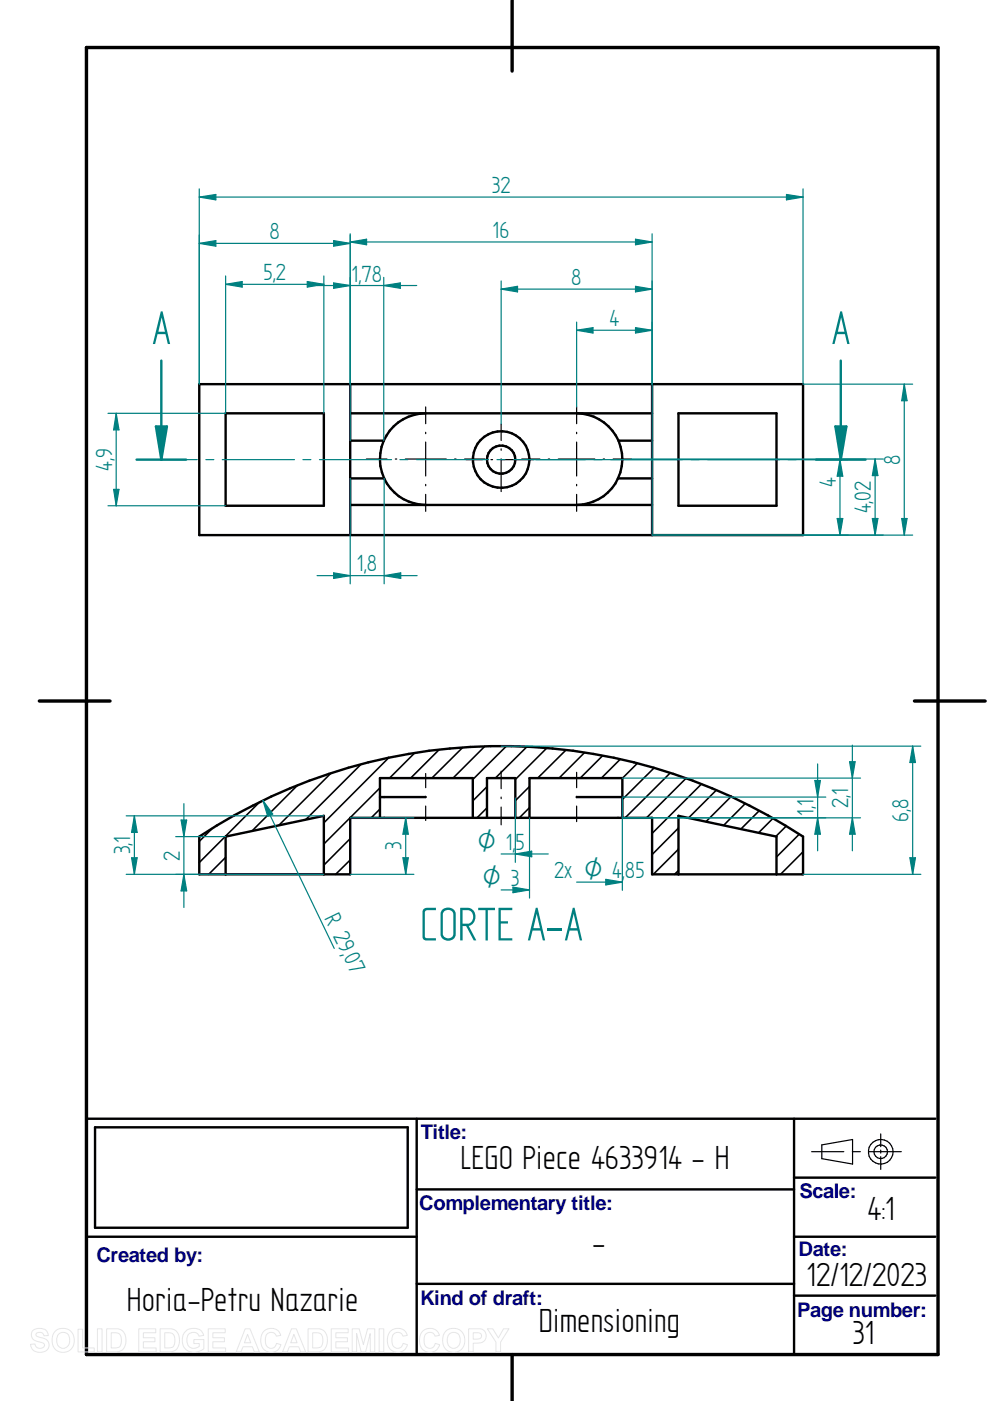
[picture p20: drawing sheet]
<svg xmlns="http://www.w3.org/2000/svg" width="210mm" height="297mm" viewBox="0 0 210 297" stroke-linecap="round" stroke-linejoin="round" font-family="sans-serif">
<defs><g id="words">
<g font-size="11.3" fill="#008080">
<text x="32.3" y="72.9">A</text>
<text x="176.4" y="72.9">A</text>
<text x="89.1" y="199.4">CORTE A-A</text>
</g>
<g font-size="8">
<text x="97.7" y="247.9">LEGO Piece 4633914 - H</text>
<text x="183.9" y="258.6">4:1</text>
<text x="125.5" y="265.9">-</text>
<text x="171" y="272.6">12/12/2023</text>
<text x="26.9" y="278">Horia-Petru Nazarie</text>
<text x="114.3" y="282.5">Dimensioning</text>
<text x="180.7" y="284.9">31</text>
</g>
<g font-size="5.6" fill="#008080">
<text x="104.3" y="40.9">32</text>
<text x="57.1" y="50.7">8</text>
<text x="104.4" y="50.4">16</text>
<text x="55.8" y="59.4">5,2</text>
<text x="74.5" y="59.7">1,78</text>
<text x="121.1" y="60.4">8</text>
<text x="129.2" y="69.2">4</text>
<text x="23.8" y="99.9" transform="rotate(-90 23.8 99.9)">4,9</text>
<text x="190.9" y="98.6" transform="rotate(-90 190.9 98.6)">8</text>
<text x="177.2" y="103.2" transform="rotate(-90 177.2 103.2)">4</text>
<text x="184.7" y="108.8" transform="rotate(-90 184.7 108.8)">4,02</text>
<text x="75.7" y="121.2">1,8</text>
<text x="172.5" y="172.9" transform="rotate(-90 172.5 172.9)">1,1</text>
<text x="179.8" y="171.3" transform="rotate(-90 179.8 171.3)">2,1</text>
<text x="192.6" y="174.3" transform="rotate(-90 192.6 174.3)">6,8</text>
<text x="27.6" y="181.1" transform="rotate(-90 27.6 181.1)">3,1</text>
<text x="38.1" y="182.5" transform="rotate(-90 38.1 182.5)">2</text>
<text x="85.1" y="180.3" transform="rotate(-90 85.1 180.3)">3</text>
<text x="117.5" y="186.1">2x O 4,85</text>
<text x="68.7" y="194.6" transform="rotate(64 68.7 194.6)">R 29,</text>
<text x="72.7" y="202.9" transform="rotate(64 72.7 202.9)">07</text>
</g>
<g font-size="5.4" fill="#008080">
<text x="101.2" y="180.2">O 1,5</text>
<text x="102.3" y="187.8">O 3</text>
</g>
<g font-size="4.3" fill="#000080">
<text x="89.2" y="241.5">Title:</text>
<text x="88.9" y="256.6">Complementary title:</text>
<text x="169.5" y="254">Scale:</text>
<text x="20.4" y="267.6">Created by:</text>
<text x="169.3" y="266.2">Date:</text>
<text x="89.1" y="276.6">Kind of draft:</text>
<text x="169" y="279.2">Page number:</text>
</g>
</g></defs>
<path d="M18.3 10.1h180.6v277.1h-180.6zM108.6 .1v15M8.3 148.6h15M193.9 148.6h15M108.6 287.2v9.9" fill="none" stroke="#000" stroke-width=".72"/>
<g fill="none" stroke="#000" stroke-width=".51">
<path d="M42.2 81.4h128.1v32.1h-128.1zM47.8 87.6h20.9v19.6h-20.9zM74.3 81.4v32.1M74.3 87.6h64M74.3 93.4h7.1M81.4 93.4a9.9 9.9 0 0 0 0 8M90.3 87.6a9.8 9.8 0 0 0-8.9 5.8M122.3 87.6a9.9 9.9 0 0 1 8.8 5.8M131.1 93.4a9.7 9.7 0 0 1-.1 8M131.1 93.4h7.2M138.3 81.4v32.1M143.8 87.6h20.8v19.6h-20.8z"/>
<path d="M74.3 107.1h64M74.3 101.4h7.1M81.4 101.4a9.7 9.7 0 0 0 8.9 5.7M131 101.4a9.6 9.6 0 0 1-8.7 5.7M131 101.4h7.3M20.2 239h66.2v21.3h-66.2zM88.3 237.2v50M168.4 237.2v50M198.3 237.2h-180v50M88.3 252.2h80.1M168.4 249.7h29.9M18.3 262.2h70"/>
<path d="M88.3 272.2h80.1M168.4 262.2h29.9M168.4 274.7h29.9"/>
<circle cx="106.3" cy="97.4" r="3"/>
<circle cx="106.3" cy="97.4" r="6"/>
</g>
<g fill="none" stroke="#000" stroke-width=".25">
<path d="M77.7 97.3h4.3M83.8 97.3h.3M85.9 97.3h8.7M90.3 86.3v3.5M90.3 91.7v.2M90.3 93.7v7.2M96.4 97.3h.3M98.5 97.3h4.3M98.8 97.5h3.5M104.1 97.5h.3M106.2 97.5h7M106.3 89.9v3.5"/>
<path d="M106.3 95.2v.3M106.3 97.3v6.9M110.6 97.3h3.9M116.2 97.3h.3M118.4 97.3h7.7M122.3 86.3v3.5M122.3 91.7v.2M122.3 93.7v7.2M127.9 97.3h.3M130 97.3h3.9M90.3 102.7v.3M90.3 104.8v3.6"/>
<path d="M122.3 102.7v.3M122.3 104.8v3.6M172.1 244.2h6.8M174.2 242.7l6.6-1.1v5.2l-6.6-1.1zM180.7 244.2h1.7M184.2 244.2h6.9M186.7 240.4v2.7M186.7 243.8v.7M186.7 245.2v2.7"/>
<circle cx="186.7" cy="244.2" r="1.44"/>
<circle cx="186.7" cy="244.2" r="2.61"/>
</g>
<g fill="none" stroke="#008080" stroke-width=".25">
<path d="M34.2 97.5h7.6M43.6 97.5h1.7M47.1 97.5h15.3M64.2 97.5h1.7M67.7 97.5h15.3M84.8 97.5h1.7M88.3 97.5h15.3M105.4 97.5h1.7M108.9 97.5h15.3M125.9 97.5h1.8M129.5 97.5h15.2M146.5 97.5h1.8"/>
<path d="M150 97.5h15.3M167.1 97.5h1.7M170.6 97.5h7.7"/>
</g>
<path d="M34.2 76.5v21h5.3M173 97.5h5.3" fill="none" stroke="#008080" stroke-width=".51"/>
<path d="M33.1 90.4h2.3l-1.2 7.1z" fill="#008080"/>
<path d="M178.3 76.5v21M33.1 90.4h2.3l-1.2 7.1z" fill="none" stroke="#008080" stroke-width=".51"/>
<path d="M177.1 90.4h2.4l-1.2 7.1z" fill="#008080"/>
<path d="M29 97.5h5.2M177.1 90.4h2.4l-1.2 7.1zM178.3 97.5h5.2" fill="none" stroke="#008080" stroke-width=".51"/>
<g fill="none" stroke="#000" stroke-width=".34">
<path d="M87.9 159.6l-5.3 5.4M93.1 158.9l-6 6.1M98.1 158.5l-6.5 6.5M102.8 158.2l-6.7 6.8M107.4 158.2l-7.2 7.1M111.7 158.3l-6.7 6.7M116 158.6l-6.7 6.7M120 159l-6 6M124 159.6l-5.5 5.4M45 175.6l-2.8 2.8M55 170.1l-12.8 12.8M63.1 166.5l-9.7 9.7"/>
<path d="M70.2 163.9l-11.1 11.1M74.3 177.8l-5.6 5.6M76.5 162.1l-11.7 11.7M80.6 171.5l-1.9 1.9M80.6 167l-11.9 11.9M82.4 160.7l-13.7 13.8M103.3 166.8l-3.1 3M103.3 171.3l-2.2 2.1M112.3 166.8l-3 3M112.3 171.2l-2.2 2.2M127.8 160.2l-4.8 4.8M131.5 161l-4 4"/>
<path d="M135.1 161.8l-3.1 3.2M138.7 162.8l-6.7 6.7M142.1 163.9l-9.6 9.5M143.8 175.6l-5.5 5.6M145.5 165l-8.4 8.4M148.7 166.2l-10.4 10.5M151.9 167.5l-5.9 5.9M155 168.9l-5.3 5.3M158 170.3l-4.6 4.7M161 171.9l-3.9 3.9M163.9 173.5l-3.1 3.1M166.7 175.1l-2.2 2.2"/>
<path d="M169.5 176.9l-4.9 4.8M47.8 181.8l-3.6 3.6M74.3 182.3l-3.1 3.1M143.8 180l-5.3 5.4M143.8 184.6l-.8 .8M170.3 180.6l-4.8 4.8M170.3 185.1l-.3 .3"/>
</g>
<path d="M42.2 177.4a116.3 116.3 0 0 1 128.1 0v8h-32v-12h-64v12h-32.1zM80.6 169h9.7M80.6 173.4v-8.4h19.6v8.4M109.3 173.4v-8.4h-6v8.4M112.3 173.4v-8.4h19.7v8.4M122.3 169h9.7M68.7 185.4v-12.4l-20.9 4.4v8M143.8 185.4v-12.4l20.8 4.4v8" fill="none" stroke="#000" stroke-width=".51"/>
<path d="M90.3 164v3M90.3 168.8v.3M90.3 170.9v3M106.3 163.5v3.7M106.3 169v.3M106.3 171.1v3.8M122.3 163.7v3.3M122.3 168.8v.3M122.3 170.9v3.3" fill="none" stroke="#000" stroke-width=".25"/>
<path d="M170.3 81.4h23.2M170.3 113.5h23.2M191.2 109.9h1.1l-.6 3.6z" fill="none" stroke="#008080" stroke-width=".25"/>
<path d="M191.2 109.9h1.1l-.6 3.6z" fill="#008080"/>
<path d="M191.7 81.4l.6 3.6h-1.1z" fill="none" stroke="#008080" stroke-width=".25"/>
<path d="M191.7 81.4l.6 3.6h-1.1z" fill="#008080"/>
<path d="M42.2 40v41.4M42.2 41.8l3.6-.6v1.2zM170.3 40v41.4M191.7 81.4v32.1" fill="none" stroke="#008080" stroke-width=".25"/>
<path d="M42.2 41.8l3.6-.6v1.2z" fill="#008080"/>
<path d="M166.8 41.2l3.5 .6-3.5 .6z" fill="none" stroke="#008080" stroke-width=".25"/>
<path d="M166.8 41.2l3.5 .6-3.5 .6z" fill="#008080"/>
<path d="M42.2 51.6l3.6-.6v1.2zM42.2 41.8h128.1M42.2 49.8v31.6M74.3 49.8v31.6" fill="none" stroke="#008080" stroke-width=".25"/>
<path d="M42.2 51.6l3.6-.6v1.2z" fill="#008080"/>
<path d="M70.7 51l3.6 .6-3.6 .6z" fill="none" stroke="#008080" stroke-width=".25"/>
<path d="M70.7 51l3.6 .6-3.6 .6z" fill="#008080"/>
<path d="M42.2 51.6h32.1M74.3 51.3l3.4-.6v1.2zM74.3 49.6v31.8M138.3 49.6v31.8" fill="none" stroke="#008080" stroke-width=".25"/>
<path d="M74.3 51.3l3.4-.6v1.2z" fill="#008080"/>
<path d="M134.7 50.7l3.6 .6-3.6 .6z" fill="none" stroke="#008080" stroke-width=".25"/>
<path d="M134.7 50.7l3.6 .6-3.6 .6z" fill="#008080"/>
<path d="M47.8 58.5v29.1M65.2 59.7l3.5 .6-3.5 .6zM68.7 58.5v29.1M74.3 51.3h64" fill="none" stroke="#008080" stroke-width=".25"/>
<path d="M65.2 59.7l3.5 .6-3.5 .6z" fill="#008080"/>
<path d="M47.8 60.3l3.6-.6v1.2z" fill="none" stroke="#008080" stroke-width=".25"/>
<path d="M47.8 60.3l3.6-.6v1.2z" fill="#008080"/>
<path d="M47.8 60.3h20.9M22.9 87.6h24.9M24.6 87.6l.6 3.5h-1.1zM22.9 107.2h24.9" fill="none" stroke="#008080" stroke-width=".25"/>
<path d="M24.6 87.6l.6 3.5h-1.1z" fill="#008080"/>
<path d="M24.1 103.8h1.1l-.6 3.4z" fill="none" stroke="#008080" stroke-width=".25"/>
<path d="M24.1 103.8h1.1l-.6 3.4z" fill="#008080"/>
<path d="M74.3 58.8v34.6M81.4 58.8v34.6M81.4 60.5l3.5-.5v1.1zM24.6 87.6v19.6" fill="none" stroke="#008080" stroke-width=".25"/>
<path d="M81.4 60.5l3.5-.5v1.1z" fill="#008080"/>
<path d="M70.7 60l3.6 .5-3.6 .6z" fill="none" stroke="#008080" stroke-width=".25"/>
<path d="M70.7 60l3.6 .5-3.6 .6z" fill="#008080"/>
<path d="M67.2 60.5h21.1M74.3 101.4v22.4M81.4 101.4v22.4M70.7 121.5l3.6 .5-3.6 .6z" fill="none" stroke="#008080" stroke-width=".25"/>
<path d="M70.7 121.5l3.6 .5-3.6 .6z" fill="#008080"/>
<path d="M81.4 122l3.6-.5v1.1z" fill="none" stroke="#008080" stroke-width=".25"/>
<path d="M81.4 122l3.6-.5v1.1z" fill="#008080"/>
<path d="M67.2 122h21.2M106.3 158.2h88.9M170.3 185.4h24.9M192.9 181.9h1.2l-.6 3.5z" fill="none" stroke="#008080" stroke-width=".25"/>
<path d="M192.9 181.9h1.2l-.6 3.5z" fill="#008080"/>
<path d="M193.5 158.2l.6 3.5h-1.2z" fill="none" stroke="#008080" stroke-width=".25"/>
<path d="M193.5 158.2l.6 3.5h-1.2z" fill="#008080"/>
<path d="M193.5 158.2v27.2M55.8 169.7l15.1 31.4M55.8 169.7l2 2.9-1 .5z" fill="none" stroke="#008080" stroke-width=".25"/>
<path d="M55.8 169.7l2 2.9-1 .5z" fill="#008080"/>
<path d="M112.3 173.4v17M108.8 188.1l3.5 .6-3.5 .6z" fill="none" stroke="#008080" stroke-width=".25"/>
<path d="M108.8 188.1l3.5 .6-3.5 .6z" fill="#008080"/>
<path d="M109.3 169.2v13.6M106.3 188.7h6M109.3 181.1l3.4-.6v1.2z" fill="none" stroke="#008080" stroke-width=".25"/>
<path d="M109.3 181.1l3.4-.6v1.2z" fill="#008080"/>
<path d="M132 169.2v19.6M106.3 181.1h9.9M128.4 186.4l3.6 .6-3.6 .6z" fill="none" stroke="#008080" stroke-width=".25"/>
<path d="M128.4 186.4l3.6 .6-3.6 .6z" fill="#008080"/>
<path d="M132 165h50.5M132 173.4h50.5M180.1 161.5h1.2l-.6 3.5zM122.3 187h9.7" fill="none" stroke="#008080" stroke-width=".25"/>
<path d="M180.1 161.5h1.2l-.6 3.5z" fill="#008080"/>
<path d="M180.7 173.4l.6 3.5h-1.2z" fill="none" stroke="#008080" stroke-width=".25"/>
<path d="M180.7 173.4l.6 3.5h-1.2z" fill="#008080"/>
<path d="M180.7 158v22.4M74.3 173.4h13.5M74.3 185.4h13.5M85.4 181.9h1.2l-.6 3.5z" fill="none" stroke="#008080" stroke-width=".25"/>
<path d="M85.4 181.9h1.2l-.6 3.5z" fill="#008080"/>
<path d="M86 173.4l.6 3.5h-1.2z" fill="none" stroke="#008080" stroke-width=".25"/>
<path d="M86 173.4l.6 3.5h-1.2z" fill="#008080"/>
<path d="M113.6 97.5h66.2M178.1 97.5l.6 3.5h-1.2zM138.3 113.5h41.5M86 173.4v12" fill="none" stroke="#008080" stroke-width=".25"/>
<path d="M178.1 97.5l.6 3.5h-1.2z" fill="#008080"/>
<path d="M177.5 109.9h1.2l-.6 3.6z" fill="none" stroke="#008080" stroke-width=".25"/>
<path d="M177.5 109.9h1.2l-.6 3.6z" fill="#008080"/>
<path d="M106.3 59.6v30.3M138.3 59.6v21.8M106.3 61.3l3.4-.6v1.2zM178.1 97.5v16" fill="none" stroke="#008080" stroke-width=".25"/>
<path d="M106.3 61.3l3.4-.6v1.2z" fill="#008080"/>
<path d="M134.7 60.7l3.6 .6-3.6 .6z" fill="none" stroke="#008080" stroke-width=".25"/>
<path d="M134.7 60.7l3.6 .6-3.6 .6z" fill="#008080"/>
<path d="M106.3 61.3h32M122.3 70l3.4-.5v1.1zM122.3 68.3v18M138.3 68.3v45.2" fill="none" stroke="#008080" stroke-width=".25"/>
<path d="M122.3 70l3.4-.5v1.1z" fill="#008080"/>
<path d="M134.7 69.5l3.6 .5-3.6 .6z" fill="none" stroke="#008080" stroke-width=".25"/>
<path d="M134.7 69.5l3.6 .5-3.6 .6z" fill="#008080"/>
<path d="M122.3 70h16M133.9 97.3h53.4M185.5 97.3l.6 3.5h-1.1zM138.3 113.5h49" fill="none" stroke="#008080" stroke-width=".25"/>
<path d="M185.5 97.3l.6 3.5h-1.1z" fill="#008080"/>
<path d="M185 109.9h1.1l-.6 3.6z" fill="none" stroke="#008080" stroke-width=".25"/>
<path d="M185 109.9h1.1l-.6 3.6z" fill="#008080"/>
<path d="M185.5 97.3v16.2M37.3 177.4h10.5M38.4 173.9h1.2l-.6 3.5zM37.3 185.4h10.5" fill="none" stroke="#008080" stroke-width=".25"/>
<path d="M38.4 173.9h1.2l-.6 3.5z" fill="#008080"/>
<path d="M39 185.4l.6 3.5h-1.2z" fill="none" stroke="#008080" stroke-width=".25"/>
<path d="M39 185.4l.6 3.5h-1.2z" fill="#008080"/>
<path d="M26.8 173h41.9M39 170.4v22M26.8 185.4h41.9M27.9 181.9h1.2l-.6 3.5z" fill="none" stroke="#008080" stroke-width=".25"/>
<path d="M27.9 181.9h1.2l-.6 3.5z" fill="#008080"/>
<path d="M28.5 173l.6 3.5h-1.2z" fill="none" stroke="#008080" stroke-width=".25"/>
<path d="M28.5 173l.6 3.5h-1.2z" fill="#008080"/>
<path d="M28.5 173v12.4M132 169h43.1M132 173.4h43.1M172.8 165.5h1.1l-.5 3.5z" fill="none" stroke="#008080" stroke-width=".25"/>
<path d="M172.8 165.5h1.1l-.5 3.5z" fill="#008080"/>
<path d="M173.4 173.4l.5 3.5h-1.1z" fill="none" stroke="#008080" stroke-width=".25"/>
<path d="M173.4 173.4l.5 3.5h-1.1z" fill="#008080"/>
<path d="M173.4 162v18.4" fill="none" stroke="#008080" stroke-width=".25"/>
<g fill="none" stroke="#e6e6e6" stroke-width=".21">
<path d="M7 282.1a2.33 2.33 0 0 1 2.9 .2l.3 .9h-.9a.91 .91 0 0 0-.7-.7 .91 .91 0 0 0-1 .5l.1 .3 .5 .2a2.12 2.12 0 0 1 2.2 1.4 1.76 1.76 0 0 1-2.4 1.8l-.7-.2-.6-.7-.2-.8 .9-.1a1.05 1.05 0 0 0 .9 1 1.05 1.05 0 0 0 1.1-.7 1.7 1.7 0 0 0-1.6-.8 1.39 1.39 0 0 1-.8-2.3zM11.7 282.3a2.47 2.47 0 0 1 3.1-.2 2.47 2.47 0 0 1 .8 3 2.4 2.4 0 0 1-3 1.5 2.4 2.4 0 0 1-1.5-3.1zM12.4 282.9a1.39 1.39 0 0 1 1.7-.3 1.39 1.39 0 0 1 .7 1.5 1.41 1.41 0 0 1-1.4 1.8 1.41 1.41 0 0 1-1.4-1.8l.1-.7zM16.6 281.8h.9v4h2.5v.8h-3.4zM20.7 281.7h.9v4.9h-.9zM20.7 286.6h.1M22.6 281.7h1.8a2.2 2.2 0 0 1 2.3 2.8 2.05 2.05 0 0 1-2.3 2.1h-1.8zM23.6 282.6a1.8 1.8 0 0 1 1.9 .5 2.03 2.03 0 0 1-.4 2.6l-1.5 .1zM29.4 281.7h3.6v.9h-2.6v1h2.5v.9h-2.5v1.3h2.7v.8h-3.7zM34 281.7h1.7a2.2 2.2 0 0 1 2.3 2.8 2.05 2.05 0 0 1-2.2 2.1h-1.8zM34.9 282.6a1.8 1.8 0 0 1 2 .5 2.03 2.03 0 0 1-.5 2.6l-1.5 .1zM39.3 282.3a2.56 2.56 0 0 1 3.6 .2l.3 .6-1 .2a1.36 1.36 0 0 0-1.6-.7 1.36 1.36 0 0 0-1 1.5 1.55 1.55 0 0 0 .8 1.6 1.55 1.55 0 0 0 1.8-.2v-.6h-1.1v-.9h2.1v2a2.7 2.7 0 0 1-4.5-1.2 2.79 2.79 0 0 1 .6-2.5z"/>
<path d="M44.2 281.7h3.6v.9h-2.7v1h2.5v.9h-2.5v1.3h2.7v.8h-3.6zM52 281.7h1l2 4.9h-1.1l-.4-1.1h-2l-.4 1.1h-1zM52.5 282.9l.7 1.8h-1.4zM55.9 282.3a2.15 2.15 0 0 1 3.6 .8l-.9 .2a1.24 1.24 0 0 0-1.6-.7 1.24 1.24 0 0 0-.7 1.5 1.25 1.25 0 0 0 .5 1.6 1.25 1.25 0 0 0 1.6-.3l.2-.6 1 .3a2.19 2.19 0 0 1-2.6 1.6 2.19 2.19 0 0 1-1.7-2.5l.1-.9zM61.8 281.7h1l2 4.9h-1l-.5-1.1h-2l-.4 1.1h-1zM62.3 282.9l.7 1.8h-1.4zM65.3 281.7h1.8a2.2 2.2 0 0 1 2.3 2.8 2.05 2.05 0 0 1-2.3 2.1h-1.8zM66.3 282.6a1.8 1.8 0 0 1 1.9 .5 2.03 2.03 0 0 1-.4 2.6l-1.5 .1zM70.2 281.7h3.6v.9h-2.6v1h2.5v.9h-2.5v1.3h2.7v.8h-3.7zM74.7 281.7h1.5l.8 3.4 .9-3.4h1.6v4.9h-1v-3.9l-1 3.9h-.9l-1-3.9v3.9h-.9zM80.4 281.7h1v4.9h-1zM80.4 286.6h.1"/>
<path d="M82.7 282.3a2.15 2.15 0 0 1 3.7 .8l-1 .2a1.24 1.24 0 0 0-1.6-.7 1.24 1.24 0 0 0-.7 1.5 1.25 1.25 0 0 0 .5 1.6 1.25 1.25 0 0 0 1.6-.3l.3-.6 .9 .3a2.19 2.19 0 0 1-2.6 1.6 2.19 2.19 0 0 1-1.7-2.5l.1-.9zM89.5 282.3a2.15 2.15 0 0 1 3.7 .8l-1 .2a1.24 1.24 0 0 0-1.5-.7 1.24 1.24 0 0 0-.8 1.5 1.25 1.25 0 0 0 .5 1.6 1.25 1.25 0 0 0 1.6-.3l.3-.6 .9 .3a2.19 2.19 0 0 1-2.5 1.6 2.19 2.19 0 0 1-1.8-2.5l.1-.9zM94.5 282.3a2.47 2.47 0 0 1 3.1-.2 2.47 2.47 0 0 1 .8 3 2.4 2.4 0 0 1-3 1.5 2.4 2.4 0 0 1-1.5-3.1zM95.2 282.9a1.39 1.39 0 0 1 1.7-.3 1.39 1.39 0 0 1 .7 1.5 1.41 1.41 0 0 1-1.4 1.8 1.41 1.41 0 0 1-1.4-1.8l.1-.7zM99.4 281.7h1.5a1.58 1.58 0 0 1 2 .8 1.58 1.58 0 0 1-.6 2.1l-.8 .1-1.2 .1v1.8h-.9zM100.3 282.6h.5a.87 .87 0 0 1 1.3 .8l-.5 .4-1.3 .1zM103.3 281.7h1.2l1.2 2 1.1-2h1.1l-1.8 2.9v2h-.9v-2z"/>
</g>
<use href="#words"/>
</svg>
